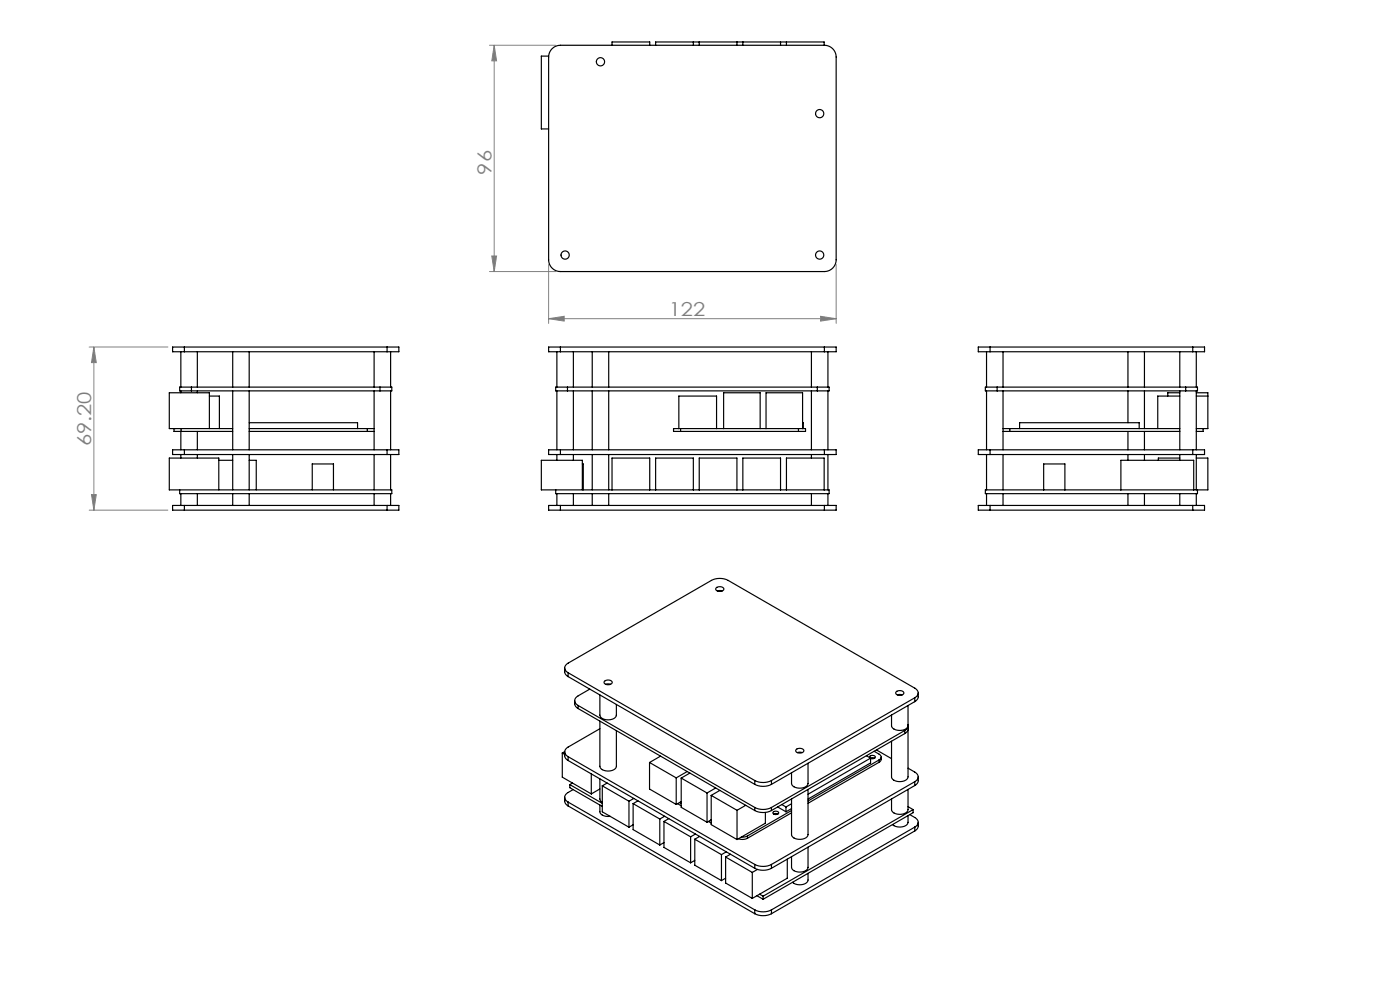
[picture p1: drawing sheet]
<svg xmlns="http://www.w3.org/2000/svg" width="297mm" height="210mm" viewBox="0 0 297 210" stroke-linecap="round" stroke-linejoin="round" font-family="sans-serif">
<defs><g id="words">
<g font-size="4.1" fill="#808080">
<text x="104.3" y="37" transform="rotate(-90 104.3 37)">96</text>
<text x="141.9" y="67">122</text>
<text x="19.3" y="94.7" transform="rotate(-90 19.3 94.7)">69.20</text>
</g>
</g></defs>
<g fill="none" stroke="#808080" stroke-width=".21">
<path d="M103.8 9.6h14.1M104.8 9.6l.5 3.3h-1zM104.8 9.6v48M103.8 57.6h14.1M104.3 54.3h1l-.5 3.3zM116.4 56.1v12.5M177.4 56.1v12.5M18.9 73.6h16.7M19.9 73.6v34.6M19.9 73.6l.5 3.3h-1zM116.4 67.6l3.3-.5v1zM116.4 67.6h61"/>
<path d="M174.1 67.1l3.3 .5-3.3 .5zM18.9 108.2h16.7M19.4 104.9h1l-.5 3.3z"/>
</g>
<g fill="#808080">
<path d="M116.4 67.6l3.3-.5v1zM174.1 67.1l3.3 .5-3.3 .5z"/>
<path d="M19.4 104.9h1l-.5 3.3zM19.9 73.6l.5 3.3h-1z"/>
<path d="M104.8 9.6l.5 3.3h-1zM104.3 54.3h1l-.5 3.3z"/>
</g>
<g fill="none" stroke="#000" stroke-width=".25">
<path d="M116.4 11.9h-1.6v15.4h1.6M117.1 10.3l1-.6 .8-.1h56a2.5 2.5 0 0 1 2.5 2.5v43a2.5 2.5 0 0 1-2.5 2.5h-56a2.5 2.5 0 0 1-2.5-2.5v-43l.1-.8zM129.8 9.6v-.7h8v.7M139.1 9.6v-.7h35.7v.7M147.1 8.9v.7M148.3 8.9v.7M156.3 8.9v.7M157.6 8.9v.7M165.6 8.9v.7M166.8 8.9v.7M38.4 74.6v7.5M39.1 73.6h-2.5v1h2.5"/>
<path d="M39.1 74.6h43M39.1 73.6h43M39.1 73.6v1M41.9 74.6v7.5M49.4 74.6v7.5M52.9 74.6v7.5M79.4 74.6v7.5M82.1 73.6h2.5v1h-2.5M82.1 73.6v1M82.9 74.6v7.5M118.1 74.6v7.5M118.9 73.6h-2.5v1h2.5"/>
<path d="M118.9 73.6v1M118.9 74.6h56M118.9 73.6h56M121.6 74.6v7.5M125.6 74.6v7.5M129.1 74.6v7.5M172.1 74.6v7.5M174.9 73.6h2.5v1h-2.5M174.9 73.6v1M175.6 74.6v7.5M209.3 74.6v7.5M210 73.6h-2.5v1h2.5"/>
<path d="M210 74.6h43M210 73.6h43M210 73.6v1M212.8 74.6v7.5M239.3 74.6v7.5M242.8 74.6v7.5M250.3 74.6v7.5M253 73.6h2.5v1h-2.5M253 73.6v1M253.8 74.6v7.5M36.9 90.9v.6h1.5M38.4 82.9v.4"/>
<path d="M38.4 91.5v3.9M38.4 96.4v.8M38.4 90.9h-2.5v-7.6h8.5v7.6M38.4 90.9h11M38.4 91.5h11M38.4 90.9v.6M39.1 95.4h-2.5v1h2.5M39.1 95.4h43M39.1 96.4h43M39.1 95.4v1M40.6 82.1h-2.5v.8h2.5M40.6 82.1h40"/>
<path d="M40.6 82.9h40M40.6 82.1v.8M41.9 82.9v.4M41.9 91.5v3.9M41.9 96.4v.8M44.4 84h2.1v6.9M46.4 97.6h3M49.4 82.9v12.5M49.4 96.4v7.5M52.9 89.7h23v1.2M52.9 90.9h25M52.9 91.5h25"/>
<path d="M52.9 97.6h1.5v6.3M52.9 82.9v12.5M52.9 96.4v7.5M77.9 90.9h1.5M77.9 91.5h1.5M77.9 90.9v.6M79.4 82.9v12.5M79.4 96.4v7.5M80.6 82.1h2.5v.8h-2.5M80.6 82.1v.8M82.1 95.4h2.5v1h-2.5M82.1 95.4v1"/>
<path d="M82.9 82.9v12.5M82.9 96.4v7.5M118.1 82.9v12.5M118.1 96.4v1.2M118.9 95.4h-2.5v1h2.5M118.9 95.4v1M118.9 95.4h56M118.9 96.4h56M120.4 82.1h-2.5v.8h2.5M120.4 82.1v.8M120.4 82.1h53M120.4 82.9h53"/>
<path d="M121.6 82.9v12.5M121.6 96.4v1.2M123.5 98.4h.2v5.5M125.6 82.9v12.5M125.6 96.4v7.5M129.1 82.9v12.5M129.1 96.4v7.5M144 90.9h-1.1v.6h1.5M144 90.9h26.3M144 90.9v-6.9h8v6.9M144.4 90.9v.6M144.4 91.5h25"/>
<path d="M153.5 90.9v-7.6h7.8v7.6M162.5 90.9v-7.6h7.8v7.6M169.4 90.9v.6M170.3 90.9h.6v.6h-1.5M170.3 89.7h.1v1.2M172.1 82.9v12.5M172.1 96.4v.8M173.4 82.1h2.5v.8h-2.5M173.4 82.1v.8M174.9 95.4h2.5v1h-2.5M174.9 95.4v1M175.6 82.9v12.5"/>
<path d="M175.6 96.4v7.5M209.3 82.9v12.5M209.3 96.4v7.5M210 95.4h-2.5v1h2.5M210 95.4h43M210 96.4h43M210 95.4v1M211.5 82.1h-2.5v.8h2.5M211.5 82.1h40M211.5 82.9h40M211.5 82.1v.8M212.8 91.5h1.4"/>
<path d="M212.8 90.9h1.4M212.8 82.9v12.5M212.8 96.4v7.5M214.2 90.9h36.1M214.2 91.5h36.1M214.2 90.9v.6M216.3 90.9v-1.2h25.4v1.2M239.3 82.9v6.8M239.3 91.5v3.9M239.3 96.4v1.2M242.8 82.9v8M242.8 91.5v3.9"/>
<path d="M242.8 96.4v1.2M250.3 83.3h-2.6v.7M250.3 84h-4.7v6.9M250.3 97.2h-4.6v.4M250.3 82.9v12.5M250.3 96.4v1.2M251.5 82.1h2.5v.8h-2.5M251.5 82.1v.8M253 95.4h2.5v1h-2.5M253 95.4v1M253.8 83.3h2.4v7.6h-2.4M253.8 84h2.4"/>
<path d="M253.8 97.2h2.4v6.7h-47.2v.8h45v-.8M253.8 82.9v12.5M253.8 96.4v7.5M255.2 90.9v.6h-1.4M38.1 103.9v.8h45v-.8h-47.2v-6.7h10.5v6.7M38.4 104.7v2.5M39.1 107.2h-2.5v1h2.5M39.1 107.2h43M39.1 108.2h43M39.1 107.2v1M41.9 104.7v2.5M49.4 104.7v2.5"/>
<path d="M52.9 104.7v2.5M66.2 103.9v-5.5h4.5v5.5M79.4 104.7v2.5M82.1 107.2h2.5v1h-2.5M82.1 107.2v1M82.9 104.7v2.5M117.9 103.9v.8h58v-.8h-61.1v-6.3h8.7v6.3M118.1 104.7v2.5M118.9 107.2h-2.5v1h2.5M118.9 107.2v1M118.9 107.2h56M118.9 108.2h56"/>
<path d="M121.6 104.7v2.5M125.6 104.7v2.5M129.1 104.7v2.5M129.8 103.9v-6.7h8v6.7M139.1 103.9v-6.7h8v6.7M148.3 103.9v-6.7h8v6.7M157.6 103.9v-6.7h8v6.7M166.8 103.9v-6.7h8v6.7M172.1 104.7v2.5M174.9 107.2h2.5v1h-2.5M174.9 107.2v1M175.6 104.7v2.5"/>
<path d="M209.3 104.7v2.5M210 107.2h-2.5v1h2.5M210 107.2h43M210 108.2h43M210 107.2v1M212.8 104.7v2.5M221.4 103.9v-5.5h4.5v5.5M237.8 103.9v-6.3h15.4v6.3M239.3 104.7v2.5M242.8 104.7v2.5M250.3 104.7v2.5M253 107.2h2.5v1h-2.5"/>
<path d="M253 107.2v1M253.8 104.7v2.5M151.9 124.7a1.09 1.09 0 0 1 1.7 .2 .97 .97 0 0 1-.9 .6 .97 .97 0 0 1-.9-.6zM152.2 125.4h1M119.3 159.7v5.2l6.1 3.5M119.3 159.7l.5 .3M119.8 159.5a1.53 1.53 0 0 0 .7 1.8M119.8 141.7a1.53 1.53 0 0 0 .7 1.8M119.8 159.4l-.5 .3M120.5 142.7a1.08 1.08 0 0 1-.7-1 1.08 1.08 0 0 1 .7-1l30.4-17.6a3.9 3.9 0 0 1 3.6 0l39.6 22.9a1.08 1.08 0 0 1 .7 1 1.08 1.08 0 0 1-.7 1M120.5 142.7v.8M120.5 142.7l39.6 22.9"/>
<path d="M120.5 143.5l39.6 22.9M121.9 148.6a1.43 1.43 0 0 0 .7 1.7M122.6 149.6l37.5 21.7M122.6 149.6v.7M122.6 150.3l37.5 21.6M125.1 146.2l-2.5 1.4a1.08 1.08 0 0 0-.7 1 1.08 1.08 0 0 0 .7 1M127.3 153v9.5a2.02 2.02 0 0 0 3 .7l.5-.6v-7.6M127.3 147.4v4.3a1.9 1.9 0 0 0 2.6 .9l.6-.4 .2-.4 .1-2.4M127.3 154.6l-6.8 3.9a1.08 1.08 0 0 0-.7 1 1.08 1.08 0 0 0 .7 1M128.2 144.5a1.09 1.09 0 0 1 1.7 .2 .97 .97 0 0 1-.9 .6 .97 .97 0 0 1-.9-.6zM128.5 145.2h1M168.9 159a1.09 1.09 0 0 1 1.6 .2 .97 .97 0 0 1-.8 .5 .97 .97 0 0 1-.9-.5z"/>
<path d="M169.2 159.6h1M185.4 159.4l1.1 .6a.65 .65 0 0 1 .4 .6 .65 .65 0 0 1-.4 .6M185.9 159.1l3.2 1.8M190.1 146.8a1.09 1.09 0 0 1 1.7 .2 .97 .97 0 0 1-.9 .5 .97 .97 0 0 1-.9-.6zM190.4 147.4h1M191.9 155l-28.2 16.3M191.9 155v.6M191.9 155.6l-28.2 16.3M192.6 153.7a1.09 1.09 0 0 1-.7 1.3M192.6 154.9v9.9a1.92 1.92 0 0 1-2.6 .9l-.6-.4-.3-.4v-7.7M192.6 149.7v4.2a1.92 1.92 0 0 1-2.6 .9l-.6-.3-.3-.5v-2.3M192.7 153.9a1.42 1.42 0 0 1-.8 1.7"/>
<path d="M194.1 148v.8M194.1 148l-30.4 17.6M194.1 148.8l-30.4 17.6M194.8 147a1.53 1.53 0 0 1-.7 1.8M119.8 169.1a1.53 1.53 0 0 0 .7 1.9M120.5 170.1l39.6 22.9M120.5 160.5v.8M120.5 170.1v.9M120.5 171l39.6 22.8M120.5 160.5l39.6 22.9M120.5 161.3l39.6 22.9M120.9 166.4l6.9 4"/>
<path d="M120.9 166.4v.7l6.9 4M121.4 166.1l-.5 .3M121.6 167.5a2.35 2.35 0 0 0-1.8 1.6 1.25 1.25 0 0 0 .7 1M125.4 164.2v4.2M127.3 165.2v4.4l.5 .6M127.3 170.8v1.4a1.68 1.68 0 0 0 2.1 1M127.3 167.4l-1.9 1M127.8 166.7l5.6 3.3M127.8 166.7v5.5l5.6 3.3M128.8 166.1l-1 .6M133.4 170v5.5M134.3 175l-.9 .5"/>
<path d="M134.3 170.5l5.7 3.2M134.3 170.5v5.5l5.7 3.2M134.5 169.4l-1.1 .6M135.3 169.9l-1 .6M137.8 161.7v5.7l5.7 3.2M137.8 161.7l5.7 3.3M140 173.7v5.5M140.1 160.4l-2.3 1.3M140.9 174.2l5.6 3.3M140.9 174.2v5.6l5.6 3.2M140.9 178.7l-.9 .5M141 173.1l-1 .6"/>
<path d="M141.9 173.7l-1 .5M143.5 165v5.6M143.7 170.5l.8 .4M144.2 170.2l.3 .2M144.5 165l5.5 3.2M144.5 165v6.3l5.5 3.1M144.5 170l-1 .6M145.8 163.7l-2.3 1.3M146.4 164l-1.9 1M146.5 177.5v5.5M147.4 178l5.7 3.3M147.4 178v5.5l5.7 3.3"/>
<path d="M147.5 176.9l-1 .6M148.4 177.4l-1 .6M150 168.2v6.2M150.3 174.3l.6 .3M150.7 174l.2 .1M150.9 168.7v6.2l5.5 3.2M150.9 168.7l5.5 3.2M150.9 173.9l-.9 .5M151.8 167.1l-1.8 1.1M152.7 167.7l-1.8 1M156.4 171.9v6.2M158.2 170.8l-1.8 1.1"/>
<path d="M158.6 177.3l-1.3 .3M158.6 177.8a2.39 2.39 0 0 1-1.9 .1M158.6 177.3v.5M160.1 171.3a3.9 3.9 0 0 0 3.6 0M160.1 171.9a3.9 3.9 0 0 0 3.6 0M160.1 165.6a3.9 3.9 0 0 0 3.6 0M160.1 166.4a3.9 3.9 0 0 0 3.6 0M160.1 165.6v.8M160.1 171.3v.6M162.4 172.3v2.3l-6 3.5M163.7 165.6v.8M163.7 171.3v.6"/>
<path d="M164 172.3a.64 .64 0 0 1 .7-.3 .64 .64 0 0 1 .5 .6 .64 .64 0 0 1-.7 .2 .64 .64 0 0 1-.5-.5zM164.1 172.7l.5-.1 .4 .1M165 171.2h.1M165 171.2l1.7 1M165.9 170.7l.8 .5M166.7 171.2v1M167.9 170.5l-1.2 .7M167.9 171.5l-1.2 .7M167.9 171.9l-9.3 5.4M167.9 172.4l-9.3 5.4M171.4 167.5v9.5a1.92 1.92 0 0 1-2.6 .9l-.6-.3-.3-.5v-7.6M171.4 161.9v4.3a1.92 1.92 0 0 1-2.6 .8l-.6-.3-.3-.4v-2.4"/>
<path d="M171.4 179.7v4.3a1.92 1.92 0 0 1-2.6 .8l-.6-.3-.3-.4v-2.4M183.8 160.3l.9 .5M184.5 160.7a.59 .59 0 0 1 .6-.5 .59 .59 0 0 1 .6 .5l-.4 .2h-.6M184.7 160.8h.8M184.7 160.8l-13.3 7.7M184.7 160.8v1l-13.3 7.7M186.5 161.2l-15.1 8.7M186.5 161.2v.5M186.5 161.7l-15.1 8.7M186.9 160.6v.6l-.4 .5M192.6 167.5v4.2a1.92 1.92 0 0 1-2.6 .9l-.6-.3-.3-.5v-2.3M192.6 173v1.4a1.92 1.92 0 0 1-2.6 .9l-.7-.4"/>
<path d="M192.6 162.9a3.3 3.3 0 0 1 2.1 1.6 1.08 1.08 0 0 1-.6 1.3M192.6 171.1l1.1 .6M193 172.8a2.35 2.35 0 0 1 1.8 1.6 1.25 1.25 0 0 1-.7 1M193.7 171.7l-31.8 18.4M193.7 171.7v.7l-31.8 18.4M194.1 175.4l-30.4 17.6M194.1 165.8v.8M194.1 175.4v.9M194.1 176.3l-30.4 17.5M194.1 165.8l-30.4 17.6M194.1 166.6l-30.4 17.6M194.8 174.4a1.53 1.53 0 0 1-.7 1.9"/>
<path d="M194.8 164.8a1.53 1.53 0 0 1-.7 1.8M147.4 182.5l-.9 .5M153.1 181.3v5.5M153.9 181.8l5.7 3.3M153.9 181.8v5.5l5.7 3.3M153.9 186.3l-.8 .5M154.1 180.7l-1 .6M155 181.2l-1.1 .6M159.6 185.1v5.5M160.1 193a3.9 3.9 0 0 0 3.6 0M160.1 193.8a3.9 3.9 0 0 0 3.6 0M160.1 183.4a3.9 3.9 0 0 0 3.6 0"/>
<path d="M160.1 184.2a3.9 3.9 0 0 0 3.6 0M160.1 183.4v.8M160.1 193v.8M160.6 190l1.3 .8M160.7 184.4l-1.1 .7M161.1 189.7l.8 .4M161.9 190.1v.7M163.7 183.4v.8M163.7 193v.8M167 182.2v4.1l-7.4 4.3M171.4 185.3v1.4a1.92 1.92 0 0 1-2.6 .8l-.7-.3"/>
<circle cx="127.4" cy="13.1" r=".88"/>
<circle cx="173.9" cy="24.1" r=".88"/>
<circle cx="119.9" cy="54.1" r=".88"/>
<circle cx="173.9" cy="54.1" r=".88"/>
</g>
<use href="#words"/>
</svg>
